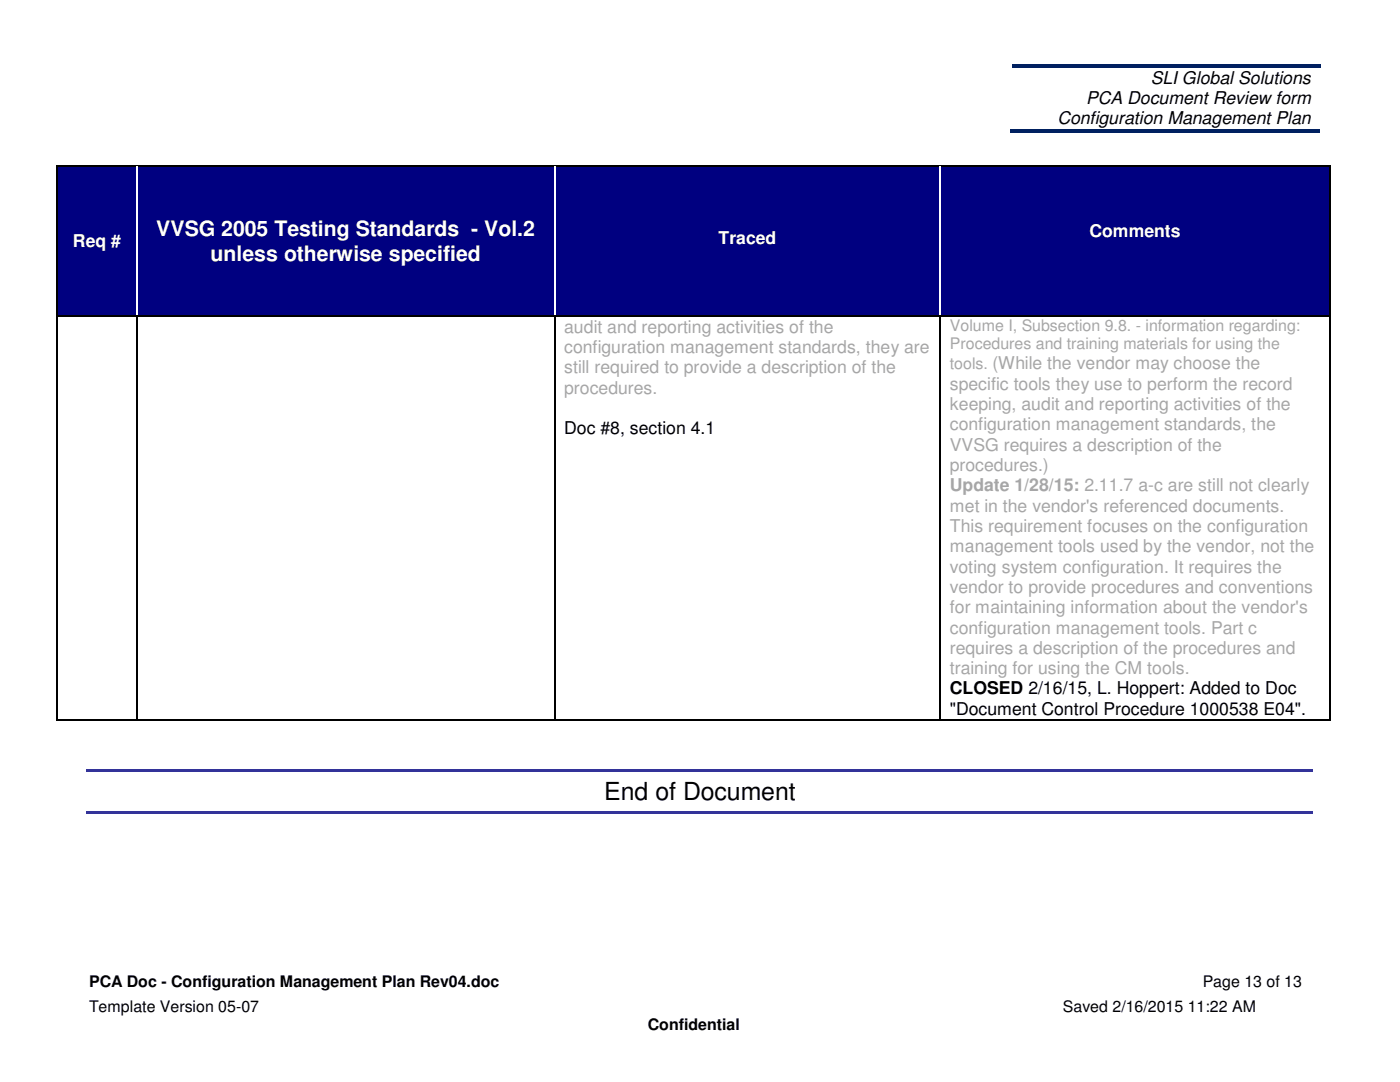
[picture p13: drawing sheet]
<svg xmlns="http://www.w3.org/2000/svg" width="279mm" height="216mm" viewBox="0 0 279 216" stroke-linecap="round" stroke-linejoin="round" font-family="sans-serif">
<defs><g id="words">
<text font-size="5" x="120.6" y="159.6">End of Document</text>
<g font-size="4.2" fill="#fff">
<text x="31.2" y="47.1">VVSG 2005 Testing Standards - Vol.2</text>
<text x="42" y="52">unless otherwise specified</text>
</g>
<g font-size="3.5">
<text x="229.7" y="16.7">SLI Global Solutions</text>
<text x="216.7" y="20.8">PCA Document Review form</text>
<text x="211" y="24.8">Configuration Management Plan</text>
<text x="112.6" y="86.7">Doc #8, section 4.1</text>
<text x="189.6" y="138.6">CLOSED 2/16/15, L. Hoppert: Added to Doc</text>
<text x="189.6" y="142.7">&quot;Document Control Procedure 1000538 E04&quot;.</text>
</g>
<g font-size="3.5" fill="#fff">
<text x="217.4" y="47.2">Comments</text>
<text x="14.6" y="49.3">Req #</text>
<text x="143.4" y="48.7">Traced</text>
</g>
<g font-size="3.5" fill="#a6a6a6">
<text x="112.6" y="66.4">audit and reporting activities of the</text>
<text x="112.6" y="70.4">configuration management standards, they are</text>
<text x="112.6" y="74.5">still required to provide a description of the</text>
<text x="189.6" y="77.8">specific tools they use to perform the record</text>
<text x="112.6" y="78.6">procedures.</text>
<text x="189.6" y="81.8">keeping, audit and reporting activities of the</text>
<text x="189.6" y="85.9">configuration management standards, the</text>
<text x="189.6" y="89.9">VVSG requires a description of the</text>
<text x="189.6" y="94">procedures.)</text>
<text x="189.6" y="98">Update 1/28/15: 2.11.7 a-c are still not clearly</text>
<text x="189.6" y="102.1">met in the vendor's referenced documents.</text>
<text x="189.6" y="106.1">This requirement focuses on the configuration</text>
<text x="189.6" y="110.2">management tools used by the vendor, not the</text>
<text x="189.6" y="114.3">voting system configuration. It requires the</text>
<text x="189.6" y="118.3">vendor to provide procedures and conventions</text>
<text x="189.6" y="122.4">for maintaining information about the vendor's</text>
<text x="189.6" y="126.4">configuration management tools. Part c</text>
<text x="189.6" y="130.5">requires a description of the procedures and</text>
<text x="189.6" y="134.5">training for using the CM tools.</text>
</g>
<g font-size="3.2" fill="#a6a6a6">
<text x="189.6" y="66.1">Volume I, Subsection 9.8. - information regarding:</text>
<text x="189.6" y="69.7">Procedures and training materials for using the</text>
<text x="189.6" y="73.7">tools. (While the vendor may choose the</text>
</g>
<g font-size="3.2">
<text x="17.8" y="196.9">PCA Doc - Configuration Management Plan Rev04.doc</text>
<text x="240" y="196.9">Page 13 of 13</text>
<text x="17.8" y="202">Template Version 05-07</text>
<text x="212.1" y="202">Saved 2/16/2015 11:22 AM</text>
<text x="129.3" y="205.6">Confidential</text>
</g>
</g></defs>
<g fill="#002060">
<path d="M201.9 12.7h61.6v.8h-61.6z"/>
<path d="M201.7 25.7h61.8v.8h-61.8z"/>
</g>
<g fill="#000080">
<path d="M11.6 33.3h15.6v29.6h-15.6z"/>
<path d="M13.3 46.1h12.1v4h-12.1z"/>
<path d="M27.4 33.3h83.2v29.6h-83.2z"/>
<path d="M29.2 43.2h79.6v4.9h-79.6z"/>
<path d="M29.2 48.1h79.6v4.9h-79.6z"/>
<path d="M110.8 33.3h76.7v29.6h-76.7z"/>
<path d="M112.6 33.3h73.2v4h-73.2z"/>
<path d="M112.6 37.3h73.2v4.1h-73.2z"/>
<path d="M112.6 41.4h73.2v4.1h-73.2z"/>
<path d="M112.6 45.5h73.2v4h-73.2z"/>
<path d="M187.7 33.3h77.6v29.6h-77.6z"/>
<path d="M189.6 44h73.9v4.1h-73.9z"/>
<path d="M189.6 48.1h73.9v4h-73.9z"/>
</g>
<path d="M11.3 33h.3v.3h-.3zM27.2 33h.2v.3h-.2zM110.6 33h.2v.3h-.2zM187.5 33h.3v.3h-.3zM265.3 33h.3v.3h-.3z" fill="#000"/>
<path d="M11.4 33.3v29.6M11.6 33.1h15.6M27.4 33.1h83.2M110.8 33.1h76.7M187.8 33.1h77.5" fill="none" stroke="#000" stroke-width=".25"/>
<g fill="#fff">
<path d="M27.2 33.3h.2v29.6h-.2z"/>
<path d="M110.6 33.3h.2v29.6h-.2z"/>
<path d="M187.5 33.3h.3v29.6h-.3z"/>
</g>
<g fill="none" stroke="#000" stroke-width=".25">
<path d="M265.4 33.3v29.6M11.4 63.1v80.4M11.6 63h15.6M27.3 63.1v80.4M27.4 63h83.2M110.7 63.1v80.4M110.8 63h76.7M187.7 63.1v80.4M187.8 63h77.5M265.4 63.1v80.4M11.6 143.6h15.6M27.4 143.6h83.2"/>
<path d="M110.8 143.6h76.7M187.8 143.6h77.5"/>
</g>
<path d="M11.3 62.9h.3v.2h-.3zM27.2 62.9h.2v.2h-.2zM110.6 62.9h.2v.2h-.2zM187.5 62.9h.3v.2h-.3zM265.3 62.9h.3v.2h-.3zM11.3 143.5h.3v.2h-.3zM27.2 143.5h.2v.2h-.2zM110.6 143.5h.2v.2h-.2zM187.5 143.5h.3v.2h-.3zM265.3 143.5h.3v.2h-.3z" fill="#000"/>
<g fill="#339">
<path d="M17.3 153.5h244.8v.5h-244.8z"/>
<path d="M17.3 161.8h244.8v.5h-244.8z"/>
</g>
<use href="#words"/>
</svg>
